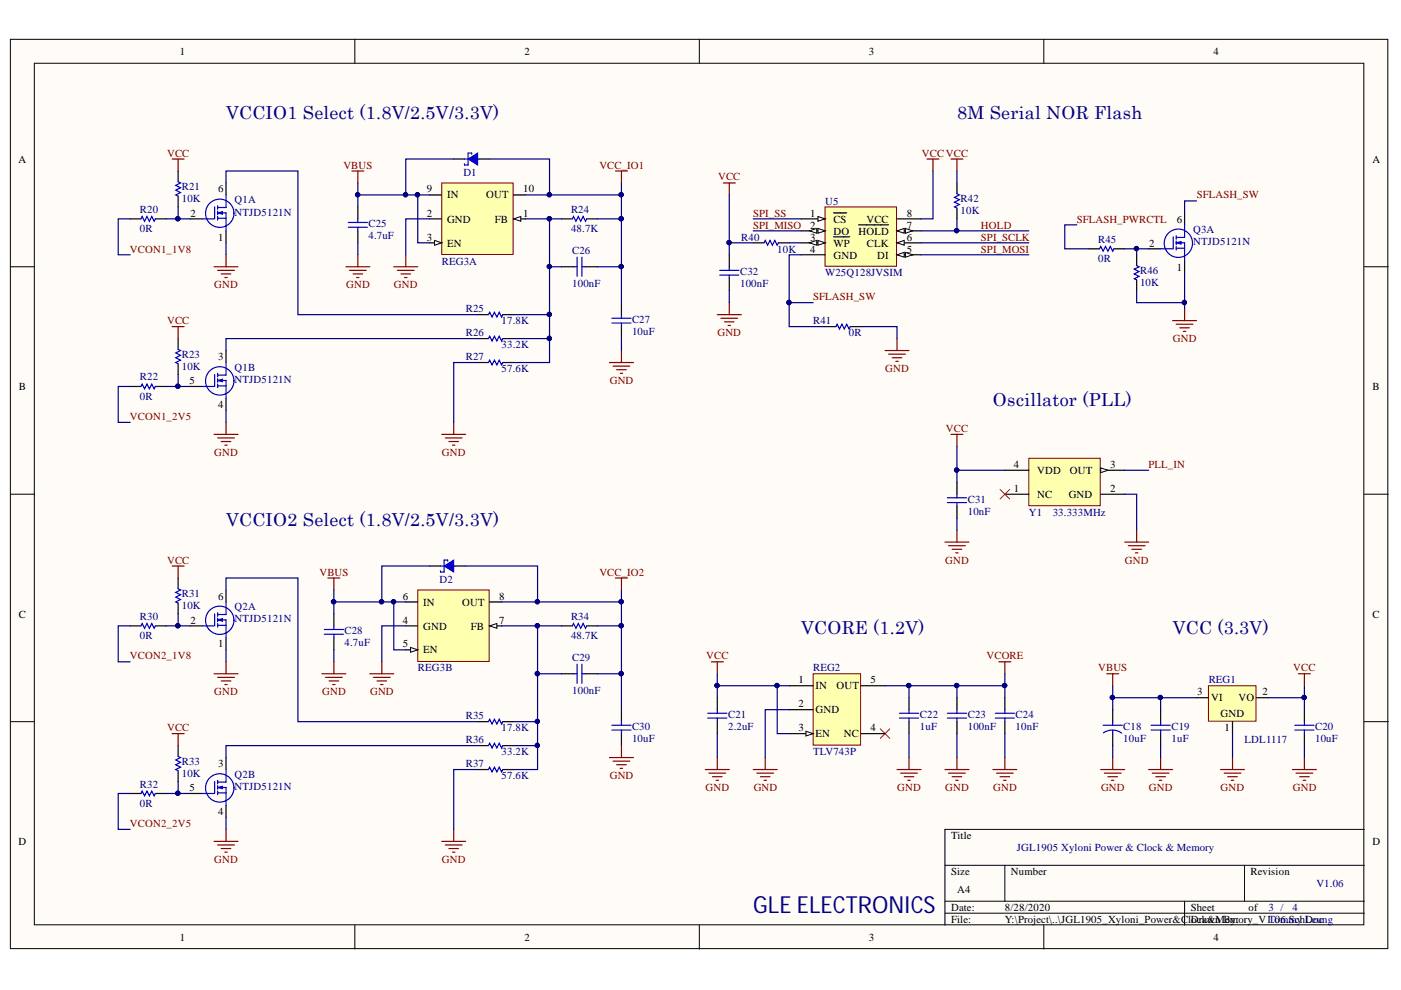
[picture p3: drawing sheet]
<svg xmlns="http://www.w3.org/2000/svg" width="297mm" height="210mm" viewBox="0 0 297 210" stroke-linecap="round" stroke-linejoin="round" font-family="sans-serif">
<defs><g id="words">
<text font-size="5" fill="#000080" x="159.7" y="193.5">GLE ELECTRONICS</text>
<g font-size="3.8" fill="#000080">
<text x="47.9" y="25.3">VCCIO1 Select (1.8V/2.5V/3.3V)</text>
<text x="202.9" y="25.3">8M Serial NOR Flash</text>
<text x="210.5" y="86.2">Oscillator (PLL)</text>
<text x="47.9" y="111.6">VCCIO2 Select (1.8V/2.5V/3.3V)</text>
<text x="169.9" y="134.4">VCORE (1.2V)</text>
<text x="248.7" y="134.4">VCC (3.3V)</text>
</g>
<g font-size="2.3">
<text x="38.1" y="11.6">1</text>
<text x="111.2" y="11.6">2</text>
<text x="184.2" y="11.6">3</text>
<text x="257.3" y="11.6">4</text>
<text x="3.9" y="34.5">A</text>
<text x="291" y="34.5">A</text>
<text x="46.2" y="40.8">6</text>
<text x="90.5" y="40.8">9</text>
<text x="110.9" y="40.8">10</text>
<text x="40.4" y="46">2</text>
<text x="90.5" y="46">2</text>
<text x="94.8" y="42.1">IN</text>
<text x="94.8" y="47.2">GND</text>
<text x="103.1" y="42.1">OUT</text>
<text x="104.9" y="47.2">FB</text>
<text x="110.9" y="46">1</text>
<text x="171.8" y="46">1</text>
<text x="176.7" y="47.2">CS</text>
<text x="183.7" y="47.2">VCC</text>
<text x="192.3" y="46">8</text>
<text x="249.5" y="47.2">6</text>
<text x="46.2" y="51">1</text>
<text x="90.5" y="51">3</text>
<text x="94.8" y="52.3">EN</text>
<text x="171.8" y="48.5">2</text>
<text x="171.8" y="51">3</text>
<text x="171.8" y="53.6">4</text>
<text x="176.7" y="49.8">DO</text>
<text x="176.7" y="52.3">WP</text>
<text x="182" y="49.8">HOLD</text>
<text x="183.8" y="52.3">CLK</text>
<text x="192.3" y="53.6">5</text>
<text x="192.3" y="51">6</text>
<text x="192.3" y="48.5">7</text>
<text x="243.7" y="52.3">2</text>
<text x="176.7" y="54.8">GND</text>
<text x="186" y="54.8">DI</text>
<text x="249.5" y="57.4">1</text>
<text x="46.2" y="76.4">3</text>
<text x="4" y="82.7">B</text>
<text x="40.2" y="81.4">5</text>
<text x="291" y="82.7">B</text>
<text x="46.2" y="86.5">4</text>
<text x="214.9" y="99.2">4</text>
<text x="219.9" y="100.4">VDD</text>
<text x="226.8" y="100.4">OUT</text>
<text x="235.4" y="99.2">3</text>
<text x="214.9" y="104.3">1</text>
<text x="219.9" y="105.6">NC</text>
<text x="226.6" y="105.6">GND</text>
<text x="235.4" y="104.3">2</text>
<text x="4" y="130.9">C</text>
<text x="46.2" y="127.1">6</text>
<text x="85.4" y="127.1">6</text>
<text x="89.7" y="128.4">IN</text>
<text x="98" y="128.4">OUT</text>
<text x="105.9" y="127.1">8</text>
<text x="291" y="130.9">C</text>
<text x="40.4" y="132.2">2</text>
<text x="46.2" y="137.3">1</text>
<text x="85.4" y="132.2">4</text>
<text x="85.4" y="137.3">5</text>
<text x="89.7" y="133.5">GND</text>
<text x="99.8" y="133.5">FB</text>
<text x="105.9" y="132.2">7</text>
<text x="89.7" y="138.5">EN</text>
<text x="169.3" y="144.9">1</text>
<text x="169.3" y="150">2</text>
<text x="172.9" y="146.1">IN</text>
<text x="177.4" y="146.1">OUT</text>
<text x="184.6" y="144.9">5</text>
<text x="253.8" y="147.4">3</text>
<text x="256.8" y="148.7">VI</text>
<text x="262.6" y="148.7">VO</text>
<text x="267.7" y="147.4">2</text>
<text x="169.3" y="155">3</text>
<text x="172.9" y="151.2">GND</text>
<text x="184.6" y="155">4</text>
<text x="258.8" y="152">GND</text>
<text x="259.6" y="155">1</text>
<text x="172.9" y="156.3">EN</text>
<text x="178.9" y="156.3">NC</text>
<text x="40.2" y="167.8">5</text>
<text x="46.2" y="162.6">3</text>
<text x="46.2" y="172.8">4</text>
<text x="3.9" y="179.2">D</text>
<text x="201.6" y="177.9">Title</text>
<text x="291" y="179.2">D</text>
<text x="201.6" y="185.5">Size</text>
<text x="214.3" y="185.5">Number</text>
<text x="265.1" y="185.5">Revision</text>
<text x="202.9" y="189.3">A4</text>
<text x="201.6" y="193.1">Date:</text>
<text x="201.6" y="195.7">File:</text>
<text x="213.1" y="193.1">8/28/2020</text>
<text x="213.1" y="195.7">Y:\Project\..\JGL1905_Xyloni_Power&amp;ClDrawn By:</text>
<text x="252.5" y="193.1">Sheet</text>
<text x="252.6" y="195.7">ock&amp;Memory_V1T.06.SchDoc</text>
<text x="264.7" y="193.1">of</text>
<text x="38.1" y="199.5">1</text>
<text x="111.2" y="199.5">2</text>
<text x="184.2" y="199.5">3</text>
<text x="257.3" y="199.5">4</text>
</g>
<g font-size="2.3" fill="#800000">
<text x="35.4" y="33.2">VCC</text>
<text x="72.8" y="35.7">VBUS</text>
<text x="127.1" y="35.7">VCC_IO1</text>
<text x="195.5" y="33.2">VCCVCC</text>
<text x="152.3" y="38.3">VCC</text>
<text x="159.7" y="46">SPI_SS</text>
<text x="228.3" y="47.2">SFLASH_PWRCTL</text>
<text x="253.7" y="42.1">SFLASH_SW</text>
<text x="27.6" y="53.6">VCON1_1V8</text>
<text x="159.7" y="48.5">SPI_MISO</text>
<text x="208" y="51">SPI_SCLK</text>
<text x="208" y="48.5">HOLD</text>
<text x="208" y="53.6">SPI_MOSI</text>
<text x="45.4" y="61.2">GND</text>
<text x="73.4" y="61.2">GND</text>
<text x="83.5" y="61.2">GND</text>
<text x="172.4" y="63.7">SFLASH_SW</text>
<text x="35.4" y="68.8">VCC</text>
<text x="152.1" y="71.3">GND</text>
<text x="248.7" y="72.6">GND</text>
<text x="129.3" y="81.4">GND</text>
<text x="187.7" y="78.9">GND</text>
<text x="27.6" y="89">VCON1_2V5</text>
<text x="200.5" y="91.6">VCC</text>
<text x="45.4" y="96.6">GND</text>
<text x="93.7" y="96.6">GND</text>
<text x="243.5" y="99.2">PLL_IN</text>
<text x="35.4" y="119.5">VCC</text>
<text x="200.4" y="119.5">GND</text>
<text x="238.5" y="119.5">GND</text>
<text x="67.7" y="122.1">VBUS</text>
<text x="127.1" y="122.1">VCC_IO2</text>
<text x="27.6" y="139.8">VCON2_1V8</text>
<text x="149.7" y="139.8">VCC</text>
<text x="209.2" y="139.8">VCORE</text>
<text x="232.8" y="142.3">VBUS</text>
<text x="274.2" y="142.3">VCC</text>
<text x="45.4" y="147.4">GND</text>
<text x="68.3" y="147.4">GND</text>
<text x="78.5" y="147.4">GND</text>
<text x="35.4" y="155">VCC</text>
<text x="129.3" y="165.2">GND</text>
<text x="149.6" y="167.8">GND</text>
<text x="159.8" y="167.8">GND</text>
<text x="190.2" y="167.8">GND</text>
<text x="200.4" y="167.8">GND</text>
<text x="210.6" y="167.8">GND</text>
<text x="233.4" y="167.8">GND</text>
<text x="243.6" y="167.8">GND</text>
<text x="258.8" y="167.8">GND</text>
<text x="274.1" y="167.8">GND</text>
<text x="27.6" y="175.4">VCON2_2V5</text>
<text x="45.4" y="183">GND</text>
<text x="93.7" y="183">GND</text>
</g>
<g font-size="2.3" fill="#000080">
<text x="38.6" y="40.3">R21</text>
<text x="98.2" y="37.2">D1</text>
<text x="29.7" y="45.2">R20</text>
<text x="38.6" y="42.8">10K</text>
<text x="49.7" y="43.1">Q1A</text>
<text x="49.7" y="45.7">NTJD5121N</text>
<text x="121.1" y="45.2">R24</text>
<text x="174.9" y="43.4">U5</text>
<text x="203.7" y="45.4">10K</text>
<text x="203.7" y="42.8">R42</text>
<text x="29.7" y="49.2">0R</text>
<text x="78.1" y="50.8">4.7uF</text>
<text x="78.1" y="48.2">C25</text>
<text x="121.1" y="49.2">48.7K</text>
<text x="121.3" y="53.8">C26</text>
<text x="157.2" y="51">R40</text>
<text x="164.8" y="53.6">10K</text>
<text x="232.8" y="51.5">R45</text>
<text x="253" y="49.5">Q3A</text>
<text x="253" y="52">NTJD5121N</text>
<text x="93.7" y="56.1">REG3A</text>
<text x="156.9" y="58.4">C32</text>
<text x="174.9" y="58.6">W25Q128JVSIM</text>
<text x="232.8" y="55.6">0R</text>
<text x="241.7" y="58.1">R46</text>
<text x="121.3" y="60.9">100nF</text>
<text x="156.9" y="60.9">100nF</text>
<text x="241.7" y="60.7">10K</text>
<text x="98.8" y="71.3">R26</text>
<text x="98.8" y="66.2">R25</text>
<text x="106.4" y="68.8">17.8K</text>
<text x="134" y="71">10uF</text>
<text x="134" y="68.5">C27</text>
<text x="172.4" y="68.8">R41</text>
<text x="180" y="71.3">0R</text>
<text x="38.6" y="75.9">R23</text>
<text x="98.8" y="76.4">R27</text>
<text x="106.4" y="73.8">33.2K</text>
<text x="29.7" y="80.7">R22</text>
<text x="38.6" y="78.4">10K</text>
<text x="49.7" y="78.6">Q1B</text>
<text x="49.7" y="81.2">NTJD5121N</text>
<text x="106.4" y="78.9">57.6K</text>
<text x="29.7" y="84.7">0R</text>
<text x="205.2" y="106.6">C31</text>
<text x="205.2" y="109.1">10nF</text>
<text x="218.1" y="109.4">Y1</text>
<text x="223.2" y="109.4">33.333MHz</text>
<text x="93.2" y="123.6">D2</text>
<text x="29.7" y="131.4">R30</text>
<text x="38.6" y="129.2">10K</text>
<text x="38.6" y="126.6">R31</text>
<text x="49.7" y="129.4">Q2A</text>
<text x="49.7" y="132">NTJD5121N</text>
<text x="121.1" y="131.4">R34</text>
<text x="29.7" y="135.5">0R</text>
<text x="73" y="137">4.7uF</text>
<text x="73" y="134.5">C28</text>
<text x="121.1" y="135.5">48.7K</text>
<text x="88.6" y="142.3">REG3B</text>
<text x="121.3" y="140.1">C29</text>
<text x="172.4" y="142.3">REG2</text>
<text x="121.3" y="147.2">100nF</text>
<text x="256.3" y="144.9">REG1</text>
<text x="98.8" y="152.5">R35</text>
<text x="106.4" y="155">17.8K</text>
<text x="134" y="154.8">C30</text>
<text x="154.4" y="154.8">2.2uF</text>
<text x="154.4" y="152.2">C21</text>
<text x="195" y="154.8">1uF</text>
<text x="195" y="152.2">C22</text>
<text x="205.2" y="154.8">100nF</text>
<text x="205.2" y="152.2">C23</text>
<text x="215.3" y="154.8">10nF</text>
<text x="215.3" y="152.2">C24</text>
<text x="238.2" y="154.8">C18</text>
<text x="248.4" y="154.8">C19</text>
<text x="278.8" y="154.8">C20</text>
<text x="98.8" y="157.6">R36</text>
<text x="106.4" y="160.1">33.2K</text>
<text x="134" y="157.3">10uF</text>
<text x="172.4" y="160.1">TLV743P</text>
<text x="238.2" y="157.3">10uF</text>
<text x="248.4" y="157.3">1uF</text>
<text x="263.9" y="157.6">LDL1117</text>
<text x="278.8" y="157.3">10uF</text>
<text x="29.7" y="167">R32</text>
<text x="38.6" y="164.7">10K</text>
<text x="38.6" y="162.1">R33</text>
<text x="49.7" y="165">Q2B</text>
<text x="49.7" y="167.5">NTJD5121N</text>
<text x="98.8" y="162.6">R37</text>
<text x="106.4" y="165.2">57.6K</text>
<text x="29.7" y="171.1">0R</text>
<text x="215.6" y="180.4">JGL1905 Xyloni Power &amp; Clock &amp; Memory</text>
<text x="279.1" y="188.1">V1.06</text>
<text x="268.9" y="193.1">3 /</text>
<text x="270.2" y="195.7">ommy Leung</text>
<text x="274" y="193.1">4</text>
</g>
</g></defs>
<g fill="#fffcf8" stroke="#000" stroke-width=".21">
<path d="M2.2 8.3h292v192.8h-292z"/>
<path d="M7.3 13.4h281.9v182.7h-281.9z"/>
</g>
<g fill="none" stroke="#000" stroke-width=".21">
<path d="M75.2 8.3v5.1M148.3 8.3v5.1M221.3 8.3v5.1M2.2 56.6h5.1M289.3 56.6h5M2.2 104.8h5.1M289.3 104.8h5M2.2 153h5.1M289.3 153h5M289.3 175.9h-89v20.3M75.2 196.2v5M148.3 196.2v5"/>
<path d="M200.3 183.5h89M200.3 191.1h89M200.3 193.6h89M213 183.5v7.6M221.3 196.2v5M251.2 191.1v5.1M263.9 183.5v7.6"/>
</g>
<path d="M37.8 36.3v2.2M27.6 46.4h2.3M32.9 46.4h2.3M37.8 41.6v2.3M202.9 102.2v2.6M202.9 107.3v2.6" fill="none" stroke="#000" stroke-width=".25"/>
<path d="M37.8 38.5l.5 .3-1 .5 1 .5-1 .5 1 .5-1 .5 .5 .3M29.9 46.4l.2-.5 .6 1 .5-1 .5 1 .5-1 .5 1 .2-.5M200.9 106.6h4M200.9 105.5h4M202.9 104.8v.7M202.9 106.6v.7" fill="none" stroke="#00f" stroke-width=".25"/>
<path d="M201.6 92.1h2.6M202.9 92.1v2.5M200.3 114.9h5.1M201.1 115.7h3.6M201.9 116.5h2M202.6 117.2h.5M202.9 112.4v2.5M238.5 114.9h5M239.2 115.7h3.6M240 116.5h2M240.7 117.2h.5M241 112.4v2.5" fill="none" stroke="#800000" stroke-width=".25"/>
<path d="M218.1 97.2h15.2v10h-15.2z" fill="#ffffb0" stroke="#800000" stroke-width=".21"/>
<path d="M233.4 99.7h5.1M213 104.8h5.1M233.4 104.8h5.1" fill="none" stroke="#000" stroke-width=".25"/>
<path d="M233.4 99.2l1.5 .5-1.5 .5z" fill="#fffcf8"/>
<path d="M233.4 99.2l1.5 .5-1.5 .5z" fill="none" stroke="#000" stroke-width=".21"/>
<path d="M213 99.7h5.1" fill="none" stroke="#000" stroke-width=".25"/>
<path d="M174.9 43.9h15.2v12.6h-15.2z" fill="#ffffb0" stroke="#800000" stroke-width=".21"/>
<path d="M169.9 46.4h5" fill="none" stroke="#000" stroke-width=".25"/>
<path d="M173.4 45.9l1.5 .5-1.5 .5z" fill="#fffcf8"/>
<path d="M173.4 45.9l1.5 .5-1.5 .5z" fill="none" stroke="#000" stroke-width=".21"/>
<path d="M169.9 48.9h5M176.7 45.1h2.8" fill="none" stroke="#000" stroke-width=".25"/>
<path d="M173.4 48.4l1.5 .5-1.5 .6z" fill="#fffcf8"/>
<path d="M173.4 48.4l1.5 .5-1.5 .6z" fill="none" stroke="#000" stroke-width=".21"/>
<path d="M171.6 48.9l1.6-.5v1.1z" fill="#fffcf8"/>
<path d="M171.6 48.9l1.6-.5v1.1z" fill="none" stroke="#000" stroke-width=".21"/>
<path d="M169.9 51.5h5" fill="none" stroke="#000" stroke-width=".25"/>
<path d="M173.4 51l1.5 .5-1.5 .5z" fill="#fffcf8"/>
<path d="M173.4 51l1.5 .5-1.5 .5z" fill="none" stroke="#000" stroke-width=".21"/>
<path d="M171.6 51.5l1.6-.5v1z" fill="#fffcf8"/>
<path d="M171.6 51.5l1.6-.5v1z" fill="none" stroke="#000" stroke-width=".21"/>
<path d="M169.9 54h5M176.7 50.2h3.5M190.2 54h5.1" fill="none" stroke="#000" stroke-width=".25"/>
<path d="M190.2 54l1.5-.5v1z" fill="#fffcf8"/>
<path d="M190.2 54l1.5-.5v1z" fill="none" stroke="#000" stroke-width=".21"/>
<path d="M192 53.5l1.5 .5-1.5 .5z" fill="#fffcf8"/>
<path d="M192 53.5l1.5 .5-1.5 .5z" fill="none" stroke="#000" stroke-width=".21"/>
<path d="M190.2 51.5h5.1" fill="none" stroke="#000" stroke-width=".25"/>
<path d="M190.2 51.5l1.5-.5v1z" fill="#fffcf8"/>
<path d="M190.2 51.5l1.5-.5v1z" fill="none" stroke="#000" stroke-width=".21"/>
<path d="M190.2 48.9h5.1" fill="none" stroke="#000" stroke-width=".25"/>
<path d="M190.2 48.9l1.5-.5v1.1z" fill="#fffcf8"/>
<path d="M190.2 48.9l1.5-.5v1.1z" fill="none" stroke="#000" stroke-width=".21"/>
<path d="M192 48.4l1.5 .5-1.5 .6z" fill="#fffcf8"/>
<path d="M192 48.4l1.5 .5-1.5 .6z" fill="none" stroke="#000" stroke-width=".21"/>
<path d="M182 47.7h6.4M190.2 46.4h5.1" fill="none" stroke="#000" stroke-width=".25"/>
<path d="M196.5 33.7h2.6M197.8 33.7v2.6" fill="none" stroke="#800000" stroke-width=".25"/>
<path d="M256.2 145.4h10.1v7.5h-10.1z" fill="#ffffb0" stroke="#800000" stroke-width=".21"/>
<g fill="none" stroke="#000" stroke-width=".25">
<path d="M202.9 38.8v2.3M154.6 54v2.6M154.6 59.1v2.5M159.7 51.5h2.3M165 51.5h2.3M202.9 44.1v2.3M152.1 147.9v2.6M152.1 153v2.5M192.7 147.9v2.6M192.7 153v2.5M246.1 150.5v2.5M246.1 155.5v2.6"/>
<path d="M253.7 147.9h2.5M261.3 153v2.5M266.4 147.9h2.5M276.6 150.5v2.5M276.6 155.5v2.6"/>
</g>
<g fill="none" stroke="#00f" stroke-width=".25">
<path d="M152.6 57.3h4.1M152.6 58.3h4.1M154.6 56.6v.7M154.6 58.3v.8M162 51.5l.2-.5 .6 1 .5-1 .5 1 .5-1 .5 1 .2-.5M202.9 41.1l.5 .2-1 .5 1 .5-1 .6 1 .5-1 .5 .5 .2M150 152.2h4.1M150 151.2h4.1M152.1 150.5v.7M152.1 152.2v.8M190.7 152.2h4.1M190.7 151.2h4.1"/>
<path d="M192.7 150.5v.7M192.7 152.2v.8M244 154.8h4.1M244 153.8h4.1M246.1 153v.8M246.1 154.8v.7M274.5 154.8h4.1M274.5 153.8h4.1M276.6 153v.8M276.6 154.8v.7"/>
</g>
<g fill="none" stroke="#800000" stroke-width=".25">
<path d="M153.4 38.8h2.5M154.6 38.8v2.5M201.6 33.7h2.6M202.9 33.7v2.6M152.1 66.7h5.1M152.8 67.5h3.6M153.6 68.2h2M154.4 69h.5M154.6 64.2v2.5M150.8 140.3h2.6M152.1 140.3v2.6M211.8 140.3h2.5"/>
<path d="M213 140.3v2.6M234.6 142.9h2.6M235.9 142.9v2.5M275.3 142.9h2.5M276.6 142.9v2.5M149.5 163.2h5.1M150.3 163.9h3.6M151.1 164.7h2M151.8 165.4h.5M152.1 160.6v2.6M159.7 163.2h5.1M160.5 163.9h3.5"/>
<path d="M161.2 164.7h2.1M162 165.4h.5M162.2 160.6v2.6M190.2 163.2h5.1M190.9 163.9h3.6M191.7 164.7h2M192.5 165.4h.5M192.7 160.6v2.6M243.5 163.2h5.1M244.3 163.9h3.6M245.1 164.7h2M245.8 165.4h.5"/>
<path d="M246.1 160.6v2.6M258.8 163.2h5.1M259.5 163.9h3.6M260.3 164.7h2M261.1 165.4h.5M261.3 160.6v2.6M274 163.2h5.1M274.8 163.9h3.5M275.5 164.7h2.1M276.3 165.4h.5M276.6 160.6v2.6"/>
</g>
<path d="M186.6 154.5l2.1 2.1M188.7 154.5l-2.1 2.1" fill="none" stroke="#f00" stroke-width=".21"/>
<path d="M172.4 142.9h10.1v15.1h-10.1z" fill="#ffffb0" stroke="#800000" stroke-width=".21"/>
<path d="M167.3 145.4h5.1M167.3 150.5h5.1M167.3 155.5h5.1" fill="none" stroke="#000" stroke-width=".25"/>
<path d="M170.9 155l1.5 .5-1.5 .6z" fill="#fffcf8"/>
<path d="M170.9 155l1.5 .5-1.5 .6z" fill="none" stroke="#000" stroke-width=".21"/>
<g fill="none" stroke="#000" stroke-width=".25">
<path d="M47.9 38.8v2.5M40.3 46.4h2.5M47.9 48.9v2.6M75.9 43.9v2.5M75.9 48.9v2.6M119.1 46.4h2.2M119.1 56.6h2.5M124.1 56.6h2.6M124.4 46.4h2.3M230.8 52.8h2.3M236.2 52.8h2.3M241 54v2.3"/>
<path d="M241 59.4v2.2M243.5 52.8h2.6M251.2 45.1v2.6M251.2 55.3v2.5M37.8 71.8v2.3M37.8 77.1v2.3M47.9 74.3v2.6M101.3 76.9h2.3M101.3 71.8h2.3M101.3 66.7h2.3M106.6 76.9h2.3M106.6 71.8h2.3"/>
<path d="M106.6 66.7h2.3M131.8 64.2v2.5M131.8 69.3v2.5M174.9 69.3h2.3M180.3 69.3h2.3M27.6 81.9h2.3M32.9 81.9h2.3M40.3 81.9h2.5M47.9 84.5v2.5M27.6 132.7h2.3M32.9 132.7h2.3M37.8 122.6v2.2"/>
<path d="M37.8 127.9v2.3M40.3 132.7h2.5M47.9 125.1v2.5M47.9 135.2v2.6M70.8 130.2v2.5M70.8 135.2v2.6M119.1 132.7h2.2M124.4 132.7h2.3M37.8 158.1v2.3M101.3 158.1h2.3M101.3 153h2.3M106.6 158.1h2.3"/>
<path d="M106.6 153h2.3M119.1 142.9h2.5M124.1 142.9h2.6M131.8 150.5v2.5M131.8 155.5v2.6M182.6 155.5h5M182.6 145.4h5M202.9 147.9v2.6M202.9 153v2.5M213 147.9v2.6M213 153v2.5M235.9 150.5v2.5"/>
<path d="M235.9 155.5v2.6M27.6 168.2h2.3M32.9 168.2h2.3M37.8 163.4v2.3M40.3 168.2h2.5M47.9 160.6v2.6M47.9 170.8v2.5M101.3 163.2h2.3M106.6 163.2h2.3"/>
</g>
<g fill="none" stroke="#00f" stroke-width=".25">
<path d="M42.8 46.4h2.6M45.5 43.9v2.5M46.1 45.1h1.8v3.8M46.1 46.3h1.8M46.1 43.6v.8M46.1 44.8v.7M46.1 45.9v.8M46.1 45.1l1.1-.2v.5zM47.9 41.3v2.7h-1.8M73.8 47.2h4.1M73.8 48.2h4.1M75.9 46.4v.8"/>
<path d="M75.9 48.2v.7M121.3 46.4l.3-.5 .5 1 .5-1 .5 1 .5-1 .5 1 .3-.5M121.6 56.6h.8M122.4 54.5v4.1M123.4 54.5v4.1M123.4 56.6h.7M233.1 52.8l.3-.6 .5 1.1 .5-1.1 .5 1.1 .5-1.1 .5 1.1 .3-.5M241 56.3l.5 .3-1 .5 1 .5-1 .5 1 .5-1 .5 .5 .3M246.1 52.8h2.5M248.7 50.2v2.6M249.4 51.5h1.8v3.8M249.4 52.6h1.8"/>
<path d="M249.4 50v.7M249.4 51.1v.8M249.4 52.2v.8M249.4 51.5l1-.3v.5zM251.2 47.7v2.6h-1.8M37.8 74.1l.5 .2-1 .5 1 .5-1 .6 1 .5-1 .5 .5 .2M45.5 79.4v2.5M46.1 79.1v.8M47.9 76.9v2.6h-1.8M103.6 76.9l.2-.5 .5 1 .5-1 .5 1 .5-1 .6 1 .2-.5M103.6 71.8l.2-.5 .5 1 .5-1 .5 1 .5-1 .6 1 .2-.5M103.6 66.7l.2-.5 .5 1 .5-1 .5 1 .5-1 .6 1 .2-.5"/>
<path d="M129.7 68.5h4.1M129.7 67.5h4.1M131.8 66.7v.8M131.8 68.5v.8M177.2 69.3l.3-.6 .5 1.1 .5-1.1 .5 1.1 .5-1.1 .5 1.1 .3-.5M29.9 81.9l.2-.5 .6 1 .5-1 .5 1 .5-1 .5 1 .2-.5M42.8 81.9h2.6M46.1 80.3v.8M46.1 81.4v.8M46.1 80.7l1.1-.3v.5zM46.1 80.7h1.8v3.8M46.1 81.8h1.8"/>
<path d="M29.9 132.7l.2-.5 .6 1 .5-1 .5 1 .5-1 .5 1 .2-.5M37.8 124.8l.5 .3-1 .5 1 .5-1 .5 1 .5-1 .5 .5 .3M42.8 132.7h2.6M45.5 130.2v2.5M46.1 129.9v.8M46.1 131.1v.7M46.1 132.2v.8M46.1 131.4l1.1-.2v.5zM46.1 131.4h1.8v3.8M46.1 132.6h1.8M47.9 127.6v2.7h-1.8M68.8 133.5h4"/>
<path d="M68.8 134.5h4M70.8 132.7v.8M70.8 134.5v.7M121.3 132.7l.3-.5 .5 1 .5-1 .5 1 .5-1 .5 1 .3-.5M103.6 158.1l.2-.5 .5 1 .5-1 .5 1 .5-1 .6 1 .2-.5M103.6 153l.2-.5 .5 1 .5-1 .5 1 .5-1 .6 1 .2-.5M121.6 142.9h.8M122.4 140.8v4.1M123.4 140.8v4.1M123.4 142.9h.7M129.7 154.8h4.1M129.7 153.8h4.1"/>
<path d="M131.8 153v.8M131.8 154.8v.7M200.9 151.2h4M200.9 152.2h4M202.9 150.5v.7M202.9 152.2v.8M211 151.2h4.1M211 152.2h4.1M213 150.5v.7M213 152.2v.8M233.9 153.8h4M234 155.4a3.3 3.3 0 0 1 3.8 0"/>
<path d="M235.9 153v.8M235.9 154.8v.7M29.9 168.2l.2-.5 .6 1 .5-1 .5 1 .5-1 .5 1 .2-.5M37.8 160.4l.5 .2-1 .5 1 .5-1 .5 1 .6-1 .5 .5 .2M42.8 168.2h2.6M45.5 165.7v2.5M46.1 165.4v.8M46.1 166.6v.7M46.1 167.7v.8M46.1 167l1.1-.3v.5zM46.1 167h1.8v3.8M46.1 168.1h1.8"/>
<path d="M47.9 163.2v2.6h-1.8M103.6 163.2l.2-.5 .5 1 .5-1 .5 1 .5-1 .6 1 .2-.5"/>
<circle cx="46.6" cy="45.2" r="3"/>
<circle cx="249.8" cy="51.6" r="3"/>
<circle cx="46.6" cy="80.8" r="3"/>
<circle cx="46.6" cy="131.5" r="3"/>
<circle cx="46.6" cy="167.1" r="3"/>
</g>
<g fill="none" stroke="#800000" stroke-width=".25">
<path d="M36.5 33.7h2.5M37.8 33.7v2.6M74.6 36.3h2.5M75.9 36.3v2.5M130.5 36.3h2.5M131.8 36.3v2.5M45.4 56.6h5.1M46.1 57.3h3.6M46.9 58.1h2M47.7 58.8h.5M47.9 54v2.6M73.3 56.6h5.1"/>
<path d="M74.1 57.3h3.5M74.9 58.1h2M75.6 58.8h.5M75.9 54v2.6M83.5 56.6h5.1M84.3 57.3h3.5M85 58.1h2M85.8 58.8h.5M86 54v2.6M36.5 69.3h2.5M37.8 69.3v2.5M129.2 76.9h5.1"/>
<path d="M130 77.6h3.5M130.7 78.4h2.1M131.5 79.1h.5M131.8 74.3v2.6M187.6 74.3h5.1M188.4 75.1h3.6M189.2 75.9h2M189.9 76.6h.5M190.2 71.8v2.5M248.6 68h5.1M249.4 68.7h3.5M250.1 69.5h2.1"/>
<path d="M250.9 70.3h.5M251.2 65.4v2.6M45.4 92.1h5.1M46.1 92.9h3.6M46.9 93.6h2M47.7 94.4h.5M47.9 89.6v2.5M93.7 92.1h5M94.4 92.9h3.6M95.2 93.6h2M95.9 94.4h.5M96.2 89.6v2.5"/>
<path d="M36.5 120h2.5M37.8 120v2.6M69.5 122.6h2.6M70.8 122.6v2.5M130.5 122.6h2.5M131.8 122.6v2.5M36.5 155.5h2.5M37.8 155.5v2.6M45.4 142.9h5.1M46.1 143.6h3.6M46.9 144.4h2M47.7 145.1h.5"/>
<path d="M47.9 140.3v2.6M68.2 142.9h5.1M69 143.6h3.6M69.8 144.4h2M70.5 145.1h.5M70.8 140.3v2.6M78.4 142.9h5.1M79.2 143.6h3.5M79.9 144.4h2.1M80.7 145.1h.5M81 140.3v2.6M131.8 158.1v2.5"/>
<path d="M45.4 178.4h5.1M46.1 179.2h3.6M46.9 179.9h2M47.9 175.9v2.5M93.7 178.4h5M94.4 179.2h3.6M95.2 179.9h2M96.2 175.9v2.5M129.2 160.6h5.1M130 161.4h3.5M130.7 162.1h2.1M131.5 162.9h.5"/>
<path d="M200.3 163.2h5.1M201.1 163.9h3.6M201.9 164.7h2M202.6 165.4h.5M202.9 160.6v2.6M210.5 163.2h5.1M211.3 163.9h3.5M212 164.7h2.1M212.8 165.4h.5M213 160.6v2.6M233.4 163.2h5.1M234.1 163.9h3.6"/>
<path d="M234.9 164.7h2M235.7 165.4h.5M235.9 160.6v2.6M47.7 180.7h.5M95.9 180.7h.5"/>
</g>
<path d="M212 103.8l2.1 2M214.1 103.8l-2.1 2" fill="none" stroke="#f00" stroke-width=".21"/>
<path d="M93.7 38.8h15.1v15.1h-15.1z" fill="#ffffb0" stroke="#800000" stroke-width=".21"/>
<path d="M91.1 41.3h2.6M91.1 46.4h2.6M108.9 41.3h2.5M108.9 46.4h2.5" fill="none" stroke="#000" stroke-width=".25"/>
<path d="M108.9 46.4l1.5-.5v1z" fill="#fffcf8"/>
<path d="M108.9 46.4l1.5-.5v1z" fill="none" stroke="#000" stroke-width=".21"/>
<path d="M91.1 51.5h2.6" fill="none" stroke="#000" stroke-width=".25"/>
<path d="M92.1 51l1.6 .5-1.6 .5z" fill="#fffcf8"/>
<path d="M92.1 51l1.6 .5-1.6 .5z" fill="none" stroke="#000" stroke-width=".21"/>
<path d="M88.6 125.1h15.1v15.1h-15.1z" fill="#ffffb0" stroke="#800000" stroke-width=".21"/>
<path d="M86 127.6h2.6M86 132.7h2.6M103.8 127.6h2.6M103.8 132.7h2.6" fill="none" stroke="#000" stroke-width=".25"/>
<path d="M103.8 132.7l1.5-.5v1z" fill="#fffcf8"/>
<path d="M103.8 132.7l1.5-.5v1z" fill="none" stroke="#000" stroke-width=".21"/>
<path d="M86 137.8h2.6" fill="none" stroke="#000" stroke-width=".25"/>
<path d="M87 137.3l1.6 .5-1.6 .5z" fill="#fffcf8"/>
<path d="M87 137.3l1.6 .5-1.6 .5z" fill="none" stroke="#000" stroke-width=".21"/>
<path d="M96.2 33.7h2.3M101.5 33.7h2.3" fill="none" stroke="#000" stroke-width=".25"/>
<path d="M99.2 33.7l2.1-1.3v2.6z" fill-rule="evenodd" fill="#00f"/>
<path d="M99.2 33.7l2.1-1.3v2.6z" fill="none" stroke="#00f" stroke-width=".21"/>
<path d="M98.5 33.7h3M100 32.7v-.3h-.8v2.6h-.7v-.3" fill="none" stroke="#00f" stroke-width=".25"/>
<path d="M91.1 120h2.3M96.4 120h2.3" fill="none" stroke="#000" stroke-width=".25"/>
<path d="M94.2 120l2-1.3v2.6z" fill-rule="evenodd" fill="#00f"/>
<path d="M94.2 120l2-1.3v2.6z" fill="none" stroke="#00f" stroke-width=".21"/>
<path d="M94.9 119v-.3h-.7v2.6h-.8v-.3M93.4 120h3" fill="none" stroke="#00f" stroke-width=".25"/>
<g fill="none" stroke="#000080" stroke-width=".25">
<path d="M47.9 38.8v-2.5h15.3v30.4h38.1M75.9 38.8v2.5h15.2M96.2 33.7h-10.2v7.6M103.8 33.7h12.7v7.6M131.8 38.8v2.5h-20.4M197.8 36.3v10.1h-2.5M202.9 36.3v2.5M27.6 46.4h-2.5v7.6h2.5M35.2 46.4h5.1M37.8 43.9v2.5M47.9 51.5v2.5M75.9 41.3v2.6"/>
<path d="M75.9 51.5v2.5M88.6 41.3v10.2h2.5M91.1 46.4h-5.1v7.6M111.4 46.4h5.1v20.3h-7.6M116.5 46.4h2.6M116.5 56.6h2.6M126.7 46.4h5.1M126.7 56.6h5.1M131.8 41.3v22.9M154.6 41.3v10.2h5.1M154.6 51.5v2.5M159.7 46.4h10.2"/>
<path d="M159.7 48.9h10.2M167.3 51.5h2.6M169.9 54h-2.6v10.2h5.1M195.3 51.5h22.8M195.3 54h22.8M202.9 46.4v2.5h-7.6M202.9 48.9h15.2M228.3 47.7h-2.5v5.1h5M238.5 52.8h5M241 52.8v1.2M251.2 57.8v7.6M253.7 42.6h-2.5v2.5"/>
<path d="M37.8 79.4v2.5M101.3 71.8h-53.4v2.5M101.3 76.9h-5.1v12.7M116.5 66.7v5.1h-7.6M116.5 71.8v5.1h-7.6M131.8 71.8v2.5M154.6 61.6v2.6M167.3 64.2v5.1h7.6M182.6 69.3h7.6v2.5M241 61.6v2.6h10.2M27.6 81.9h-2.5v7.7h2.5M35.2 81.9h5.1"/>
<path d="M47.9 87v2.6M202.9 94.6v5.1h10.1M202.9 99.7v2.5M238.5 99.7h5M202.9 109.9v2.5M238.5 104.8h2.5v7.6M27.6 132.7h-2.5v7.6h2.5M35.2 132.7h5.1M37.8 130.2v2.5M47.9 125.1v-2.5h15.3v30.4h38.1M47.9 137.8v2.5M70.8 125.1v2.5h15.2"/>
<path d="M70.8 127.6v2.6M70.8 137.8v2.5M83.5 127.6v10.2h2.5M86 132.7h-5v7.6M91.1 120h-10.1v7.6M98.7 120h15.3v7.6M106.4 132.7h7.6v20.3h-5.1M114 132.7h5.1M126.7 132.7h5.1M131.8 125.1v2.5h-25.4M131.8 127.6v15.3M101.3 158.1h-53.4v2.5"/>
<path d="M108.9 158.1h5.1v5.1h-5.1M114 153v5.1M114 142.9h5.1M126.7 142.9h5.1v7.6M152.1 142.9v2.5M152.1 155.5v5.1M164.8 145.4v10.1h2.5M167.3 150.5h-5.1v10.1M167.3 145.4h-15.2v2.5M192.7 145.4v2.5M192.7 155.5v5.1M202.9 145.4v2.5"/>
<path d="M202.9 155.5v5.1M213 142.9v2.5h-25.4M213 145.4v2.5M213 155.5v5.1M235.9 147.9h17.8M235.9 145.4v5.1M235.9 158.1v2.5M246.1 147.9v2.6M246.1 158.1v2.5M261.3 155.5v5.1M268.9 147.9h7.7M276.6 145.4v5.1"/>
<path d="M276.6 158.1v2.5M27.6 168.2h-2.5v7.7h2.5M35.2 168.2h5.1M37.8 165.7v2.5M47.9 173.3v2.6M101.3 163.2h-5.1v12.7"/>
</g>
<g fill="#000080" stroke="#000080" stroke-width=".21">
<circle cx="202.8" cy="99.7" r=".46"/>
<circle cx="167.3" cy="64.1" r=".46"/>
<circle cx="202.8" cy="48.9" r=".46"/>
<circle cx="154.6" cy="51.4" r=".46"/>
<circle cx="164.7" cy="145.3" r=".46"/>
<circle cx="152" cy="145.3" r=".46"/>
<circle cx="116.5" cy="66.7" r=".46"/>
<circle cx="116.5" cy="71.8" r=".46"/>
<circle cx="83.4" cy="127.6" r=".46"/>
<circle cx="80.9" cy="127.6" r=".46"/>
<circle cx="70.7" cy="127.6" r=".46"/>
<circle cx="113.9" cy="132.7" r=".46"/>
<circle cx="113.9" cy="142.8" r=".46"/>
<circle cx="113.9" cy="153" r=".46"/>
<circle cx="131.7" cy="132.7" r=".47"/>
<circle cx="113.9" cy="127.6" r=".46"/>
<circle cx="75.8" cy="41.3" r=".46"/>
<circle cx="116.5" cy="46.4" r=".46"/>
<circle cx="116.5" cy="56.5" r=".46"/>
<circle cx="131.7" cy="46.4" r=".47"/>
<circle cx="86" cy="41.3" r=".46"/>
<circle cx="116.5" cy="41.3" r=".46"/>
<circle cx="88.5" cy="41.3" r=".46"/>
<circle cx="276.5" cy="147.9" r=".46"/>
<circle cx="131.7" cy="127.6" r=".46"/>
<circle cx="113.9" cy="158" r=".46"/>
<circle cx="202.8" cy="145.3" r=".46"/>
<circle cx="192.7" cy="145.3" r=".46"/>
<circle cx="213" cy="145.3" r=".46"/>
<circle cx="246" cy="147.9" r=".46"/>
<circle cx="240.9" cy="52.7" r=".46"/>
<circle cx="251.1" cy="64.1" r=".46"/>
<circle cx="235.9" cy="147.9" r=".46"/>
<circle cx="37.7" cy="46.4" r=".47"/>
<circle cx="37.7" cy="81.9" r=".46"/>
<circle cx="37.7" cy="132.7" r=".47"/>
<circle cx="37.7" cy="168.2" r=".46"/>
<circle cx="131.7" cy="41.3" r=".46"/>
<circle cx="131.7" cy="56.5" r=".46"/>
<circle cx="131.7" cy="142.8" r=".47"/>
</g>
<use href="#words"/>
</svg>
